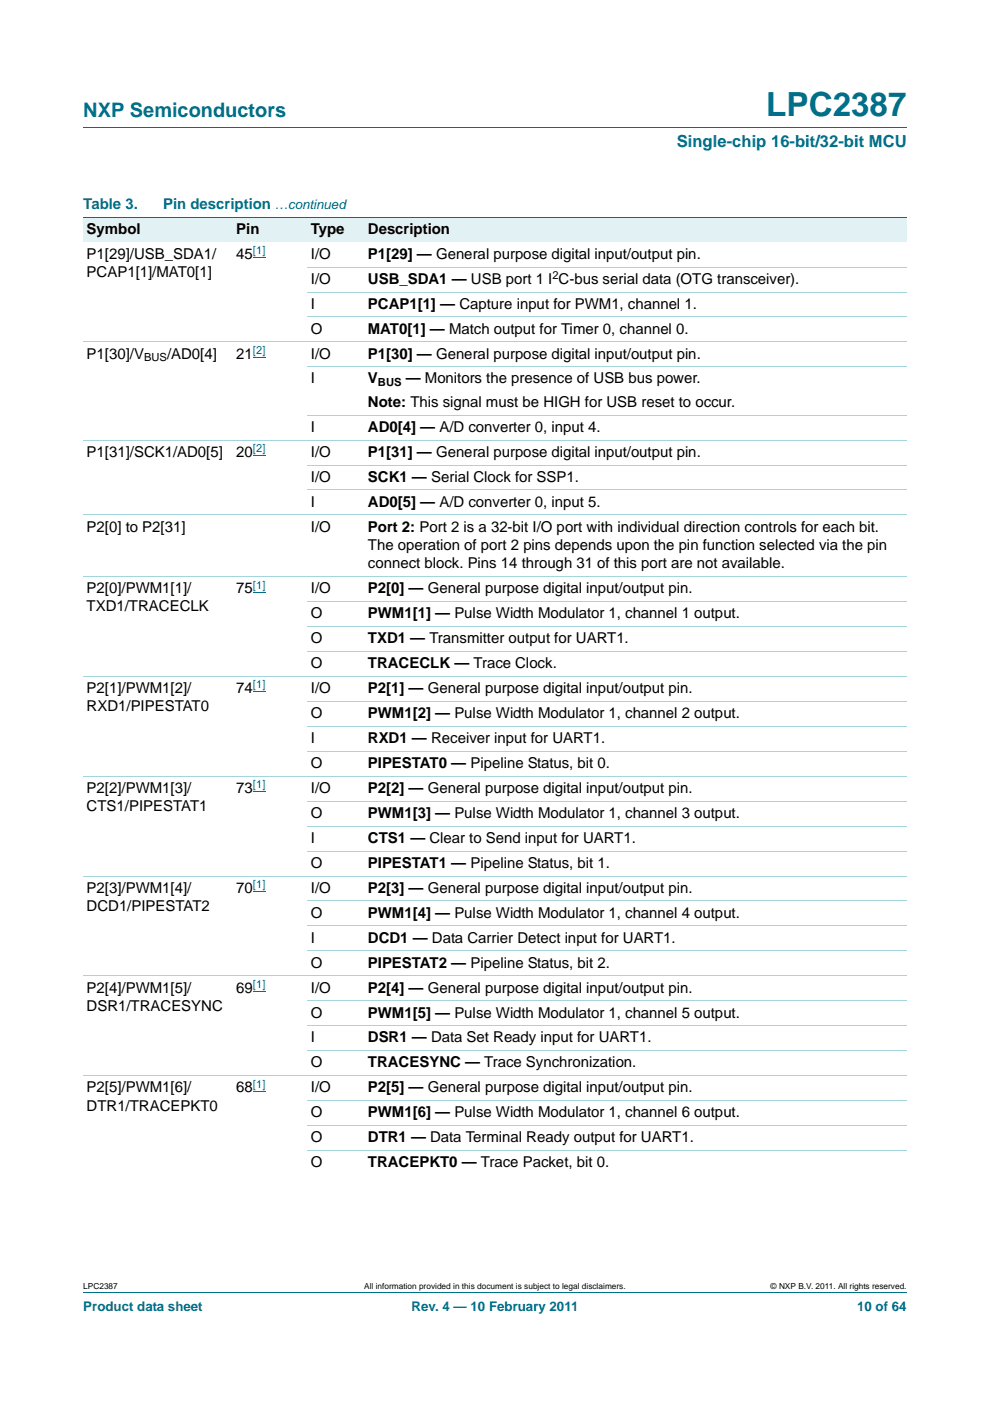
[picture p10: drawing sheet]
<svg xmlns="http://www.w3.org/2000/svg" width="210mm" height="297mm" viewBox="0 0 210 297" stroke-linecap="round" stroke-linejoin="round" font-family="sans-serif">
<defs><g id="words">
<text font-size="7" fill="#00708a" x="162.5" y="24.6">LPC2387</text>
<text font-size="4.2" fill="#00708a" x="17.7" y="24.9">NXP Semiconductors</text>
<text font-size="3.5" fill="#00708a" x="143.5" y="31.1">Single-chip 16-bit/32-bit MCU</text>
<g font-size="3.2" fill="#00708a">
<text x="17.7" y="44.3">Table 3.</text>
<text x="34.6" y="44.3">Pin description</text>
</g>
<g font-size="3.2">
<text x="18.4" y="49.6">Symbol</text>
<text x="50.1" y="49.6">Pin</text>
<text x="65.9" y="49.6">Type</text>
<text x="78" y="49.6">Description</text>
<text x="18.4" y="54.8">P1[29]/USB_SDA1/</text>
<text x="18.4" y="58.7">PCAP1[1]/MAT0[1]</text>
<text x="50.1" y="54.8">45</text>
<text x="65.9" y="54.8">I/O</text>
<text x="78" y="54.8">P1[29] — General purpose digital input/output pin.</text>
<text x="65.9" y="60.1">I/O</text>
<text x="65.9" y="65.4">I</text>
<text x="78" y="60.1">USB_SDA1 — USB port 1 I C-bus serial data (OTG transceiver).</text>
<text x="78" y="65.4">PCAP1[1] — Capture input for PWM1, channel 1.</text>
<text x="65.9" y="70.7">O</text>
<text x="78" y="70.7">MAT0[1] — Match output for Timer 0, channel 0.</text>
<text x="18.4" y="76">P1[30]/V</text>
<text x="35.4" y="76">/AD0[4]</text>
<text x="50.1" y="76">21</text>
<text x="65.9" y="76">I/O</text>
<text x="78" y="76">P1[30] — General purpose digital input/output pin.</text>
<text x="65.9" y="81.3">I</text>
<text x="78" y="81.3">V</text>
<text x="86" y="81.3">— Monitors the presence of USB bus power.</text>
<text x="78" y="86.3">Note: This signal must be HIGH for USB reset to occur.</text>
<text x="65.9" y="91.5">I</text>
<text x="78" y="91.5">AD0[4] — A/D converter 0, input 4.</text>
<text x="18.4" y="96.8">P1[31]/SCK1/AD0[5]</text>
<text x="50.1" y="96.8">20</text>
<text x="65.9" y="96.8">I/O</text>
<text x="78" y="96.8">P1[31] — General purpose digital input/output pin.</text>
<text x="65.9" y="107.4">I</text>
<text x="65.9" y="102.1">I/O</text>
<text x="78" y="107.4">AD0[5] — A/D converter 0, input 5.</text>
<text x="78" y="102.1">SCK1 — Serial Clock for SSP1.</text>
<text x="18.4" y="112.7">P2[0] to P2[31]</text>
<text x="65.9" y="112.7">I/O</text>
<text x="78" y="112.7">Port 2: Port 2 is a 32-bit I/O port with individual direction controls for each bit.</text>
<text x="78" y="116.6">The operation of port 2 pins depends upon the pin function selected via the pin</text>
<text x="18.4" y="125.8">P2[0]/PWM1[1]/</text>
<text x="50.1" y="125.8">75</text>
<text x="65.9" y="125.8">I/O</text>
<text x="78" y="120.5">connect block. Pins 14 through 31 of this port are not available.</text>
<text x="78" y="125.8">P2[0] — General purpose digital input/output pin.</text>
<text x="18.4" y="129.6">TXD1/TRACECLK</text>
<text x="65.9" y="131">O</text>
<text x="78" y="131">PWM1[1] — Pulse Width Modulator 1, channel 1 output.</text>
<text x="65.9" y="136.3">O</text>
<text x="78" y="136.3">TXD1 — Transmitter output for UART1.</text>
<text x="65.9" y="141.6">O</text>
<text x="78" y="141.6">TRACECLK — Trace Clock.</text>
<text x="18.4" y="146.9">P2[1]/PWM1[2]/</text>
<text x="50.1" y="146.9">74</text>
<text x="65.9" y="146.9">I/O</text>
<text x="78" y="146.9">P2[1] — General purpose digital input/output pin.</text>
<text x="18.4" y="150.8">RXD1/PIPESTAT0</text>
<text x="65.9" y="152.2">O</text>
<text x="78" y="152.2">PWM1[2] — Pulse Width Modulator 1, channel 2 output.</text>
<text x="65.9" y="157.5">I</text>
<text x="78" y="157.5">RXD1 — Receiver input for UART1.</text>
<text x="65.9" y="162.8">O</text>
<text x="78" y="162.8">PIPESTAT0 — Pipeline Status, bit 0.</text>
<text x="18.4" y="168.1">P2[2]/PWM1[3]/</text>
<text x="18.4" y="172">CTS1/PIPESTAT1</text>
<text x="50.1" y="168.1">73</text>
<text x="65.9" y="168.1">I/O</text>
<text x="65.9" y="173.4">O</text>
<text x="78" y="168.1">P2[2] — General purpose digital input/output pin.</text>
<text x="78" y="173.4">PWM1[3] — Pulse Width Modulator 1, channel 3 output.</text>
<text x="65.9" y="178.7">I</text>
<text x="78" y="178.7">CTS1 — Clear to Send input for UART1.</text>
<text x="65.9" y="184">O</text>
<text x="78" y="184">PIPESTAT1 — Pipeline Status, bit 1.</text>
<text x="18.4" y="189.3">P2[3]/PWM1[4]/</text>
<text x="50.1" y="189.3">70</text>
<text x="65.9" y="189.3">I/O</text>
<text x="78" y="189.3">P2[3] — General purpose digital input/output pin.</text>
<text x="18.4" y="193.1">DCD1/PIPESTAT2</text>
<text x="65.9" y="194.6">O</text>
<text x="78" y="194.6">PWM1[4] — Pulse Width Modulator 1, channel 4 output.</text>
<text x="65.9" y="199.9">I</text>
<text x="78" y="199.9">DCD1 — Data Carrier Detect input for UART1.</text>
<text x="65.9" y="205.1">O</text>
<text x="78" y="205.1">PIPESTAT2 — Pipeline Status, bit 2.</text>
<text x="18.4" y="210.4">P2[4]/PWM1[5]/</text>
<text x="18.4" y="214.3">DSR1/TRACESYNC</text>
<text x="50.1" y="210.4">69</text>
<text x="65.9" y="210.4">I/O</text>
<text x="65.9" y="215.7">O</text>
<text x="78" y="210.4">P2[4] — General purpose digital input/output pin.</text>
<text x="78" y="215.7">PWM1[5] — Pulse Width Modulator 1, channel 5 output.</text>
<text x="65.9" y="221">I</text>
<text x="78" y="221">DSR1 — Data Set Ready input for UART1.</text>
<text x="65.9" y="226.3">O</text>
<text x="78" y="226.3">TRACESYNC — Trace Synchronization.</text>
<text x="18.4" y="231.6">P2[5]/PWM1[6]/</text>
<text x="50.1" y="231.6">68</text>
<text x="65.9" y="231.6">I/O</text>
<text x="78" y="231.6">P2[5] — General purpose digital input/output pin.</text>
<text x="18.4" y="235.5">DTR1/TRACEPKT0</text>
<text x="65.9" y="236.9">O</text>
<text x="78" y="236.9">PWM1[6] — Pulse Width Modulator 1, channel 6 output.</text>
<text x="65.9" y="242.2">O</text>
<text x="78" y="242.2">DTR1 — Data Terminal Ready output for UART1.</text>
<text x="65.9" y="247.5">O</text>
<text x="78" y="247.5">TRACEPKT0 — Trace Packet, bit 0.</text>
</g>
<g font-size="2.8" fill="#00708a">
<text x="58.3" y="44.3">…continued</text>
<text x="17.7" y="277.9">Product data sheet</text>
<text x="87.3" y="277.9">Rev. 4 — 10 February 2011</text>
<text x="181.8" y="277.9">10 of 64</text>
</g>
<g font-size="2.4" fill="#00f">
<text x="53.7" y="53.9">[1]</text>
<text x="53.7" y="75.1">[2]</text>
<text x="53.7" y="95.9">[2]</text>
<text x="53.7" y="124.8">[1]</text>
<text x="53.7" y="146">[1]</text>
<text x="53.7" y="167.2">[1]</text>
<text x="53.7" y="188.3">[1]</text>
<text x="53.7" y="209.5">[1]</text>
<text x="53.7" y="230.7">[1]</text>
</g>
<g font-size="2.4">
<text x="117.2" y="59.2">2</text>
<text x="30.5" y="76.6">BUS</text>
<text x="80.2" y="81.9">BUS</text>
</g>
<g font-size="1.8">
<text x="17.7" y="273.3">LPC2387</text>
<text x="77.2" y="273.3">All information provided in this document is subject to legal disclaimers.</text>
<text x="163.5" y="273.3">© NXP B.V. 2011. All rights reserved.</text>
</g>
</g></defs>
<path d="M17.7 27h174.6M17.7 273.9h174.6" fill="none" stroke="#00708a" stroke-width=".21"/>
<path d="M53.7 54.6h2.6M53.7 75.8h2.6M53.7 96.6h2.6M53.7 125.5h2.6M53.7 146.7h2.6M53.7 167.9h2.6M53.7 189h2.6M53.7 210.2h2.6M53.7 231.4h2.6" fill="none" stroke="#00f" stroke-width=".21"/>
<g fill="#e2f1f4">
<path d="M17.7 46h31.7v5.3h-31.7z"/>
<path d="M49.4 46h15.8v5.3h-15.8z"/>
<path d="M65.2 46h12.1v5.3h-12.1z"/>
<path d="M77.3 46h115v5.3h-115z"/>
</g>
<path d="M17.7 46h174.6" fill="none" stroke="#00708a" stroke-width=".21"/>
<g fill="none" stroke="#a5d5dc" stroke-width=".21">
<path d="M65.2 56.6h127.1M17.7 72.5h174.6M65.2 61.9h127.1M65.2 67.2h127.1M65.2 77.8h127.1M17.7 93.3h174.6M65.2 88h127.1M65.2 98.6h127.1M17.7 109.2h174.6M65.2 103.9h127.1M17.7 122.2h174.6M65.2 127.5h127.1"/>
<path d="M65.2 132.8h127.1M65.2 138.1h127.1M17.7 143.4h174.6M65.2 148.7h127.1M65.2 154h127.1M65.2 159.3h127.1M17.7 164.6h174.6M65.2 169.9h127.1M65.2 175.2h127.1M17.7 185.7h174.6M65.2 180.4h127.1M65.2 191h127.1"/>
<path d="M65.2 196.3h127.1M17.7 206.9h174.6M65.2 201.6h127.1M65.2 212.2h127.1M65.2 217.5h127.1M17.7 228.1h174.6M65.2 222.8h127.1M65.2 233.4h127.1M65.2 238.7h127.1M65.2 243.9h127.1"/>
</g>
<use href="#words"/>
</svg>
